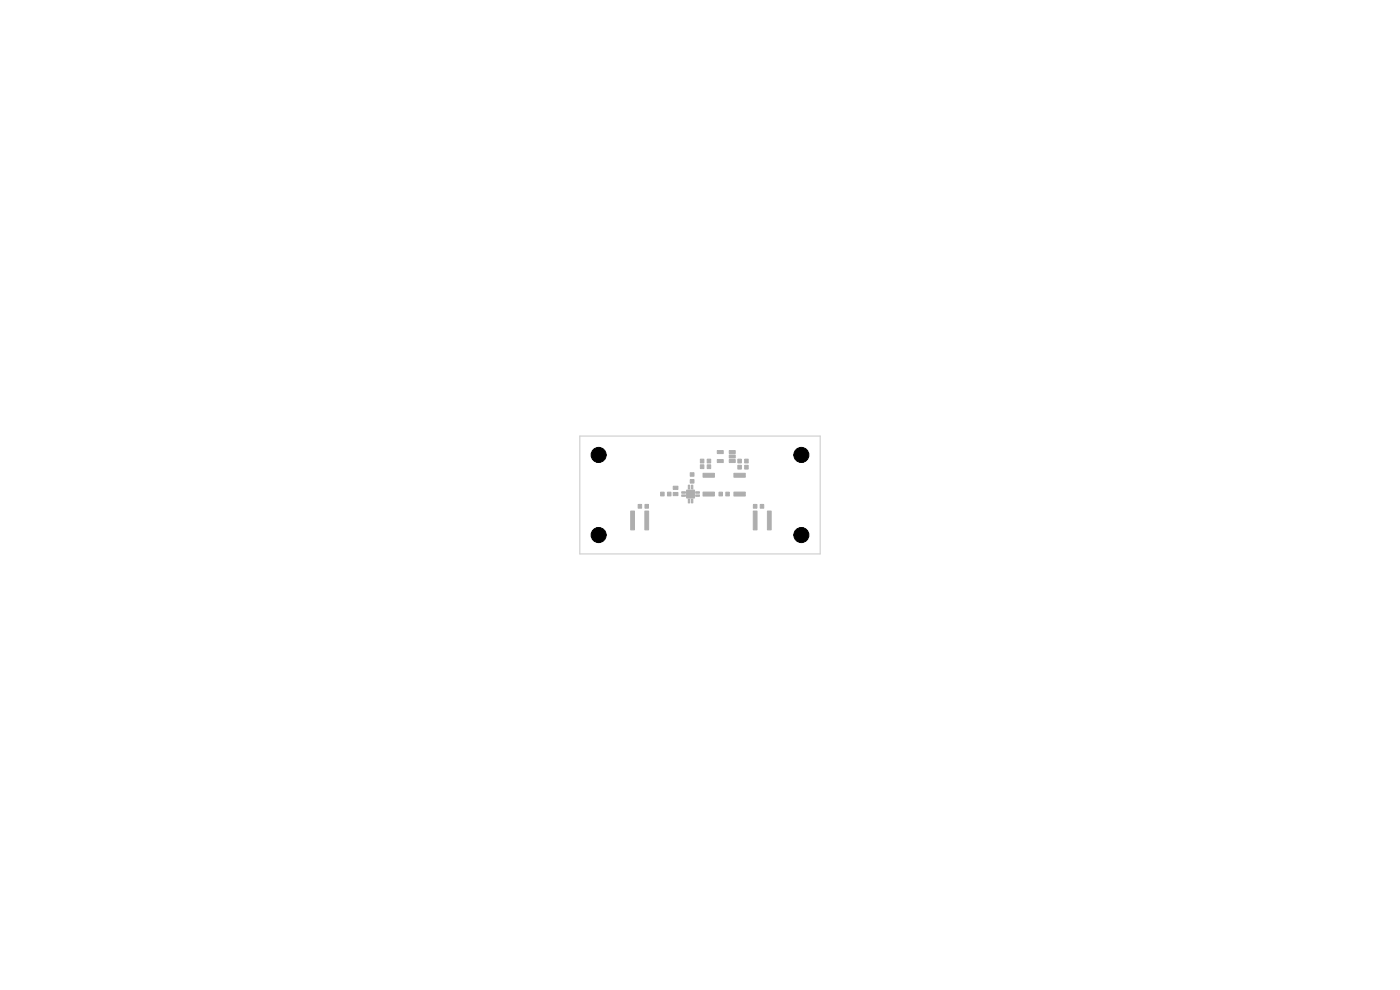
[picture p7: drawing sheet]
<svg xmlns="http://www.w3.org/2000/svg" width="297mm" height="210mm" viewBox="0 0 297 210" stroke-linecap="round" stroke-linejoin="round" font-family="sans-serif">
<g fill="#bbaaa4" stroke="#bbaaa4" stroke-width=".21">
<path d="M152.5 104.4h.8v.8h-.8z"/>
<path d="M154 104.4h.7v.8h-.7z"/>
<path d="M159.8 108.4h.8v4h-.8z"/>
<path d="M162.8 108.4h.8v4h-.8z"/>
<path d="M144.6 104.3h.8v.3h-.8z"/>
<path d="M144.6 105h.8v.3h-.8z"/>
<path d="M146 105.9h.3v.8h-.3z"/>
<path d="M146.7 105.9h.3v.8h-.3z"/>
<path d="M147.6 105h.8v.3h-.8z"/>
<path d="M147.6 104.3h.8v.3h-.8z"/>
<path d="M146.7 102.9h.3v.8h-.3z"/>
<path d="M146 102.9h.3v.8h-.3z"/>
<path d="M145.7 104h1.6v1.6h-1.6z"/>
<path d="M150 98.6h.8v.8h-.8z"/>
<path d="M148.6 98.6h.7v.8h-.7z"/>
<path d="M155.7 104.4h2.4v.8h-2.4z"/>
<path d="M155.7 100.4h2.4v.8h-2.4z"/>
<path d="M159.8 107h.8v.8h-.8z"/>
<path d="M161.3 107h.7v.8h-.7z"/>
<path d="M156.5 98.7h.8v.8h-.8z"/>
<path d="M158 98.7h.7v.8h-.7z"/>
<path d="M136.8 108.4h.8v4h-.8z"/>
<path d="M133.8 108.4h.8v4h-.8z"/>
<path d="M142.8 104.5h1v.6h-1z"/>
<path d="M142.8 103.1h1v.7h-1z"/>
<path d="M150 97.4h.8v.8h-.8z"/>
<path d="M148.6 97.4h.7v.8h-.7z"/>
<path d="M154.7 97.5h1.3v.6h-1.3z"/>
<path d="M154.7 96.5h1.3v.7h-1.3z"/>
<path d="M154.7 95.6h1.3v.6h-1.3z"/>
<path d="M152.2 95.6h1.2v.6h-1.2z"/>
<path d="M152.2 97.5h1.2v.6h-1.2z"/>
<path d="M140.1 104.4h.8v.8h-.8z"/>
<path d="M141.6 104.4h.7v.8h-.7z"/>
<path d="M136.8 107h.8v.8h-.8z"/>
<path d="M135.4 107h.7v.8h-.7z"/>
<path d="M156.5 97.4h.8v.8h-.8z"/>
<path d="M158 97.4h.7v.8h-.7z"/>
<path d="M149.1 104.4h2.5v.8h-2.5z"/>
<path d="M149.1 100.4h2.5v.8h-2.5z"/>
<path d="M146.4 101.7h.8v.8h-.8z"/>
<path d="M146.4 100.3h.8v.7h-.8z"/>
</g>
<path d="M123 92.5h51v25h-51z" fill="none" stroke="#d0d2cd" stroke-width=".25"/>
<g fill="#000" stroke="#000" stroke-width=".21">
<circle cx="127" cy="96.5" r="1.6"/>
<circle cx="170" cy="96.5" r="1.6"/>
<circle cx="127" cy="113.5" r="1.6"/>
<circle cx="170" cy="113.5" r="1.6"/>
</g>
</svg>
